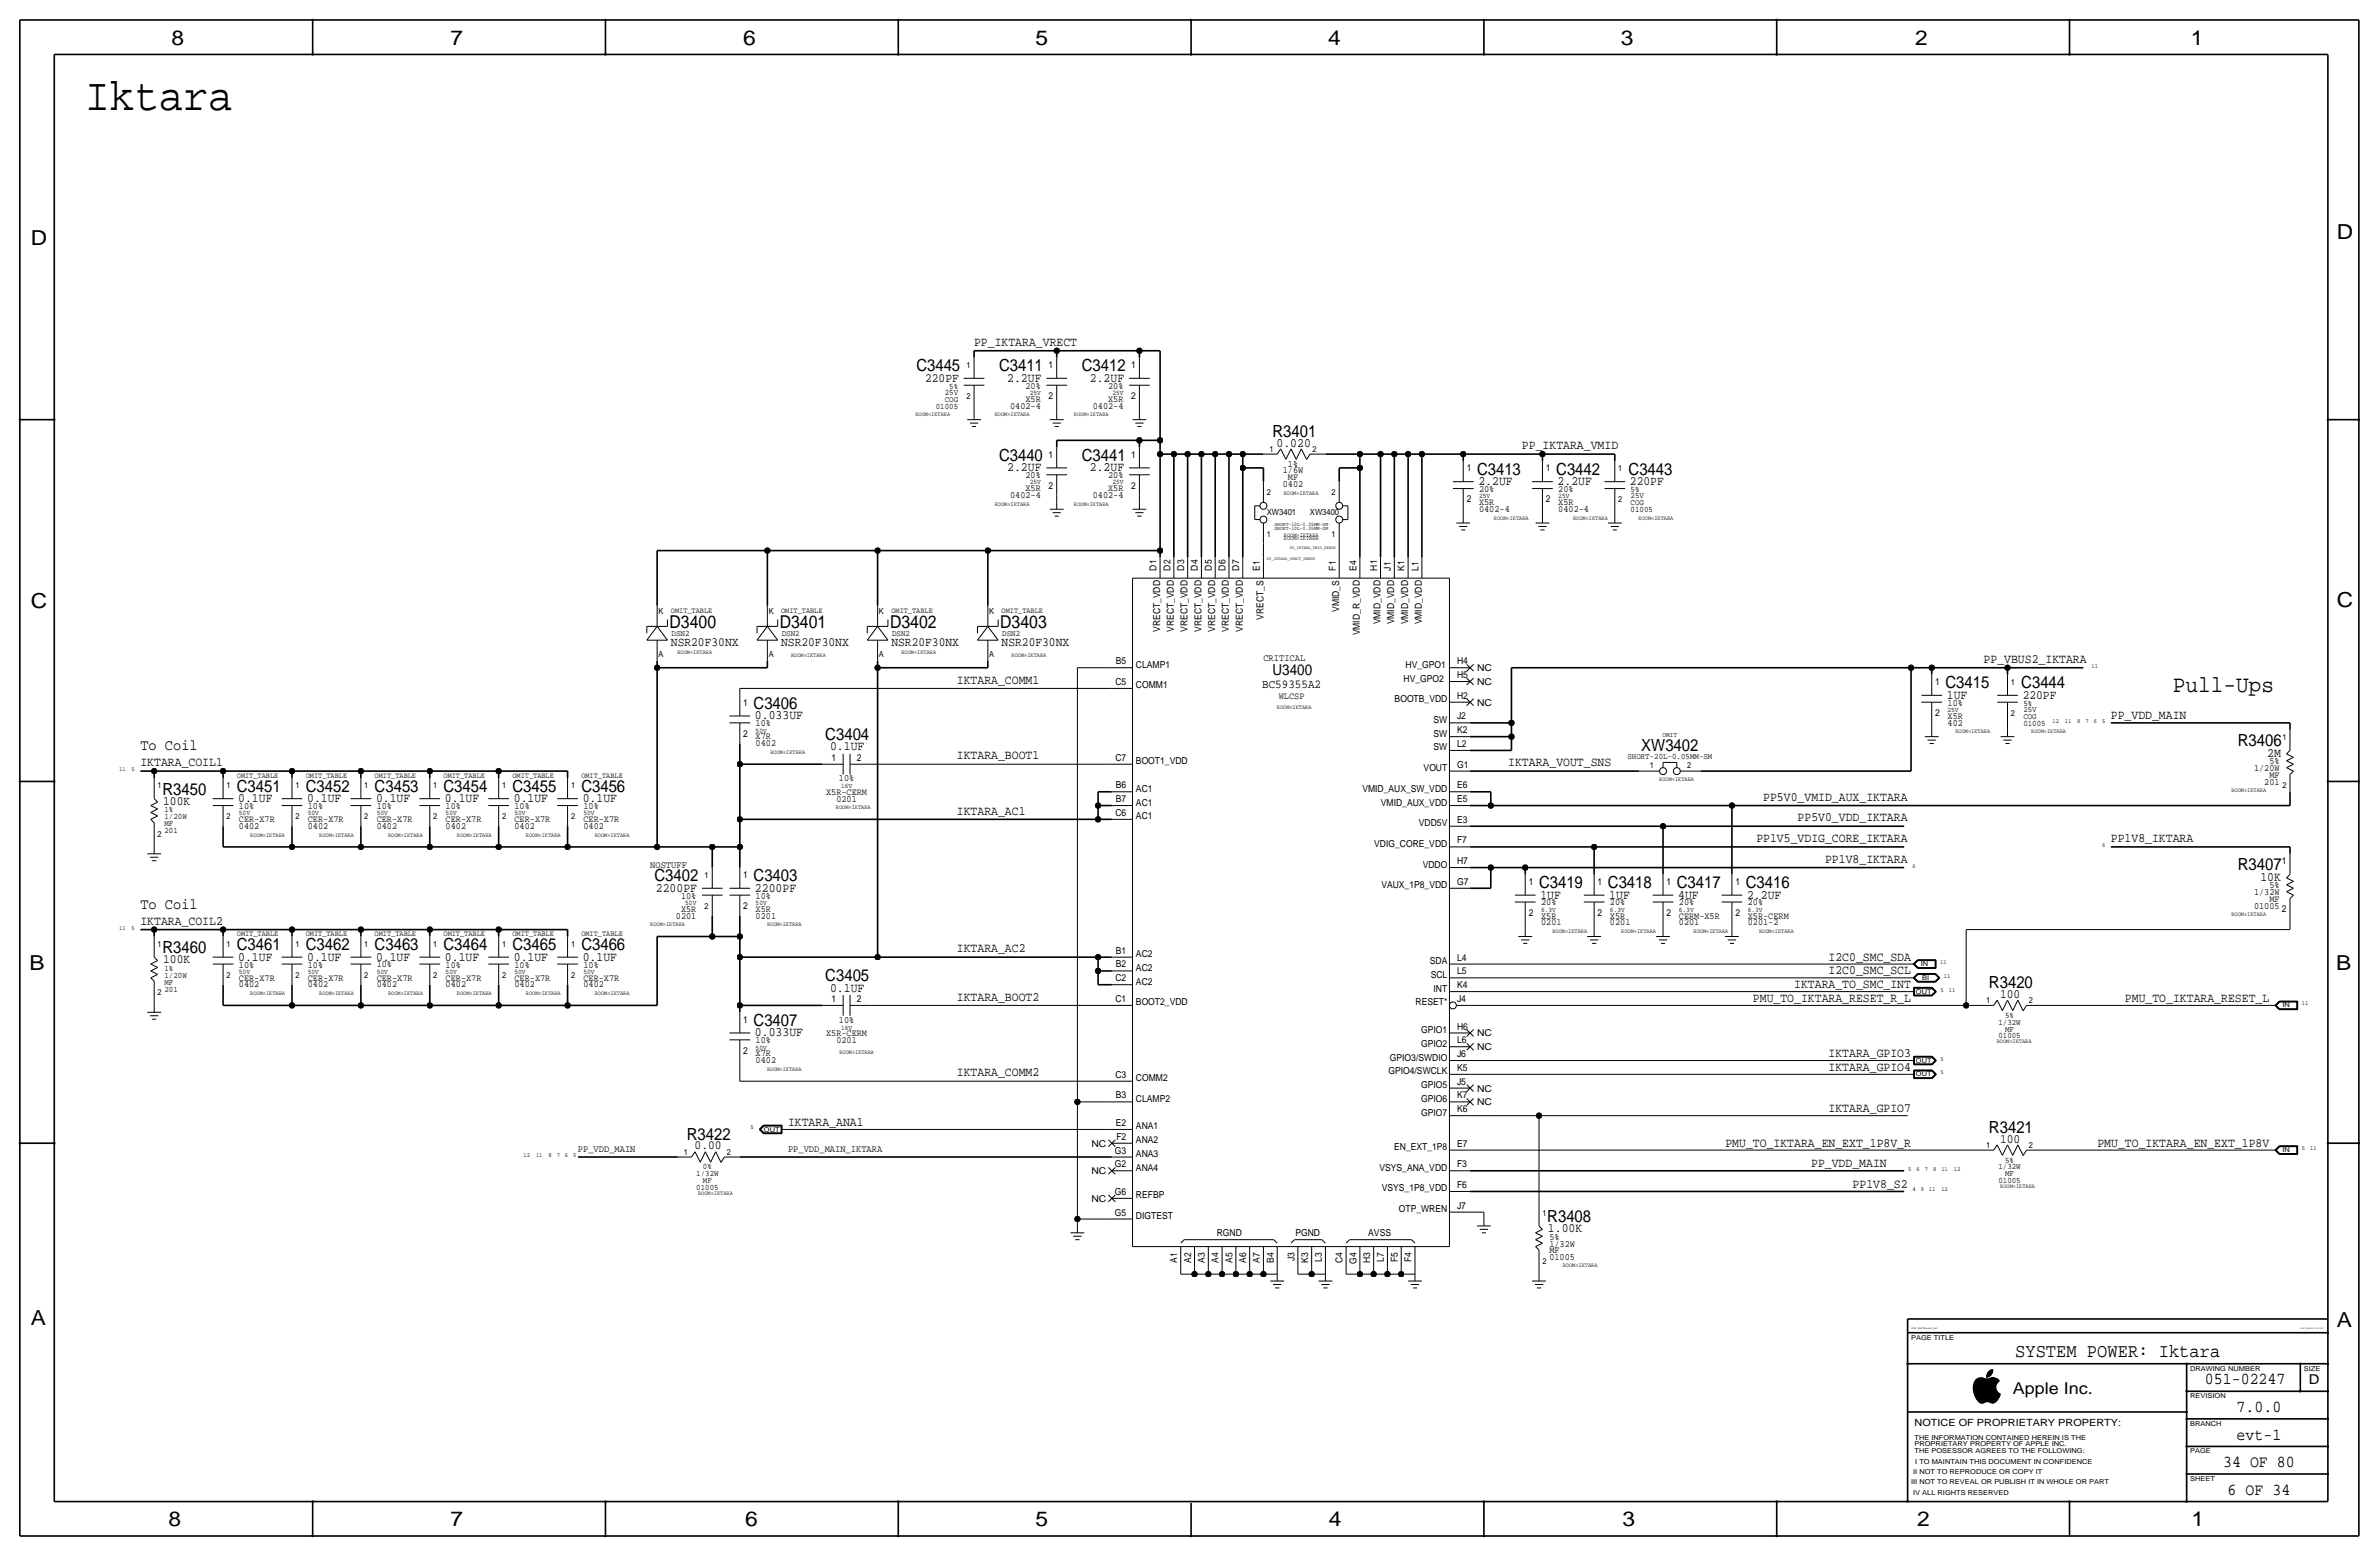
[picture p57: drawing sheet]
<svg xmlns="http://www.w3.org/2000/svg" width="877mm" height="574mm" viewBox="0 0 877 574" stroke-linecap="round" stroke-linejoin="round" font-family="sans-serif">
<defs><g id="words">
<text font-size="17" x="31.4" y="40.4">Iktara</text>
<text font-size="8.7" x="801.1" y="255">Pull-Ups</text>
<g font-size="7.6">
<text x="63.2" y="16.5">8</text>
<text x="166.1" y="16.5">7</text>
<text x="274" y="16.5">6</text>
<text x="381.7" y="16.5">5</text>
<text x="489.7" y="16.5">4</text>
<text x="597.6" y="16.5">3</text>
<text x="706.1" y="16.5">2</text>
<text x="807.7" y="16.5">1</text>
<text x="861.5" y="88.1">D</text>
<text x="11.4" y="90.4">D</text>
<text x="11.4" y="224.3">C</text>
<text x="861.5" y="223.8">C</text>
<text x="10.8" y="357.6">B</text>
<text x="861.3" y="357.4">B</text>
<text x="11.3" y="488.4">A</text>
<text x="861.5" y="489.2">A</text>
<text x="62.2" y="562.6">8</text>
<text x="166" y="562.6">7</text>
<text x="274.8" y="562.6">6</text>
<text x="381.7" y="562.6">5</text>
<text x="489.9" y="562.6">4</text>
<text x="598.1" y="562.6">3</text>
<text x="706.8" y="562.6">2</text>
<text x="807.9" y="562.6">1</text>
</g>
<text font-size="7.1" x="742.9" y="500.1">SYSTEM POWER: Iktara</text>
<g font-size="6.5">
<text x="246.8" y="231.6">D3400</text>
<text x="287.5" y="231.6">D3401</text>
<text x="328.1" y="231.6">D3402</text>
<text x="368.8" y="231.6">D3403</text>
</g>
<g font-size="6.2">
<text x="337.8" y="136.9">C3445</text>
<text x="368.3" y="136.9">C3411</text>
<text x="398.8" y="136.9">C3412</text>
<text x="469.1" y="161">R3401</text>
<text x="368.3" y="169.9">C3440</text>
<text x="398.8" y="169.9">C3441</text>
<text x="544.5" y="175">C3413</text>
<text x="573.7" y="175">C3442</text>
<text x="600.4" y="175">C3443</text>
<text x="717.2" y="253.7">C3415</text>
<text x="745.2" y="253.7">C3444</text>
<text x="277.8" y="261.4">C3406</text>
<text x="304.3" y="272.8">C3404</text>
<text x="825" y="275.1">R3406</text>
<text x="605.1" y="276.9">XW3402</text>
<text x="59.9" y="292.9">R3450</text>
<text x="87.3" y="291.8">C3451</text>
<text x="112.7" y="291.8">C3452</text>
<text x="138.1" y="291.8">C3453</text>
<text x="163.5" y="291.8">C3454</text>
<text x="188.9" y="291.8">C3455</text>
<text x="214.3" y="291.8">C3456</text>
<text x="825" y="320.8">R3407</text>
<text x="241.3" y="324.9">C3402</text>
<text x="277.8" y="324.9">C3403</text>
<text x="567.4" y="327.4">C3419</text>
<text x="592.8" y="327.4">C3418</text>
<text x="618.2" y="327.4">C3417</text>
<text x="643.6" y="327.4">C3416</text>
<text x="59.9" y="351.3">R3460</text>
<text x="87.3" y="350.3">C3461</text>
<text x="112.7" y="350.3">C3462</text>
<text x="138.1" y="350.3">C3463</text>
<text x="163.5" y="350.3">C3464</text>
<text x="188.9" y="350.3">C3465</text>
<text x="214.3" y="350.3">C3466</text>
<text x="304.3" y="361.7">C3405</text>
<text x="733.3" y="364.2">R3420</text>
<text x="277.8" y="378.2">C3407</text>
<text x="733.3" y="417.6">R3421</text>
<text x="253.2" y="420.1">R3422</text>
<text x="570.4" y="450.3">R3408</text>
<text x="812.9" y="510.3">051-02247</text>
<text x="824.6" y="520.4">7.0.0</text>
<text x="824.6" y="530.6">evt-1</text>
<text x="819.6" y="540.8">34 OF 80</text>
<text x="821.3" y="550.9">6 OF 34</text>
</g>
<text font-size="6" x="742.1" y="513.9">Apple Inc.</text>
<g font-size="5.6">
<text x="469.1" y="248.7">U3400</text>
<text x="51.8" y="276.6">To Coil</text>
<text x="51.8" y="335">To Coil</text>
</g>
<text font-size="5" x="851.2" y="510.3">D</text>
<g font-size="4.7">
<text x="359.1" y="127.5">PP_IKTARA_VRECT</text>
<text x="341" y="140.7">220PF</text>
<text x="371.3" y="140.7">2.2UF</text>
<text x="401.8" y="140.7">2.2UF</text>
<text x="470.6" y="164.6">0.020</text>
<text x="561.1" y="165.6">PP_IKTARA_VMID</text>
<text x="371.3" y="173.7">2.2UF</text>
<text x="401.8" y="173.7">2.2UF</text>
<text x="545" y="178.8">2.2UF</text>
<text x="574.2" y="178.8">2.2UF</text>
<text x="600.9" y="178.8">220PF</text>
<text x="247.3" y="238.2">NSR20F30NX</text>
<text x="288" y="238.2">NSR20F30NX</text>
<text x="328.6" y="238.2">NSR20F30NX</text>
<text x="369.3" y="238.2">NSR20F30NX</text>
<text x="731.3" y="244.3">PP_VBUS2_IKTARA</text>
<text x="352.8" y="252">IKTARA_COMM1</text>
<text x="717.8" y="257.6">1UF</text>
<text x="745.7" y="257.6">220PF</text>
<text x="278.3" y="265.2">0.033UF</text>
<text x="778.2" y="265.2">PP_VDD_MAIN</text>
<text x="306" y="276.6">0.1UF</text>
<text x="352.8" y="279.9">IKTARA_BOOT1</text>
<text x="835.9" y="278.9">2M</text>
<text x="51.8" y="282.4">IKTARA_COIL1</text>
<text x="556" y="282.4">IKTARA_VOUT_SNS</text>
<text x="60.1" y="296.7">100K</text>
<text x="87.8" y="295.7">0.1UF</text>
<text x="113.2" y="295.7">0.1UF</text>
<text x="138.6" y="295.7">0.1UF</text>
<text x="164" y="295.7">0.1UF</text>
<text x="189.4" y="295.7">0.1UF</text>
<text x="214.8" y="295.7">0.1UF</text>
<text x="650.1" y="295.1">PP5V0_VMID_AUX_IKTARA</text>
<text x="352.8" y="300.2">IKTARA_AC1</text>
<text x="662.7" y="302.8">PP5V0_VDD_IKTARA</text>
<text x="647.5" y="310.4">PP1V5_VDIG_CORE_IKTARA</text>
<text x="778.2" y="310.4">PP1V8_IKTARA</text>
<text x="672.9" y="318">PP1V8_IKTARA</text>
<text x="241.8" y="328.7">2200PF</text>
<text x="278.3" y="328.7">2200PF</text>
<text x="833.3" y="324.6">10K</text>
<text x="567.9" y="331.2">1UF</text>
<text x="593.3" y="331.2">1UF</text>
<text x="618.7" y="331.2">4UF</text>
<text x="644.1" y="331.2">2.2UF</text>
<text x="51.8" y="340.9">IKTARA_COIL2</text>
<text x="352.8" y="351">IKTARA_AC2</text>
<text x="60.1" y="355.1">100K</text>
<text x="87.8" y="354.1">0.1UF</text>
<text x="113.2" y="354.1">0.1UF</text>
<text x="138.6" y="354.1">0.1UF</text>
<text x="164" y="354.1">0.1UF</text>
<text x="189.4" y="354.1">0.1UF</text>
<text x="214.8" y="354.1">0.1UF</text>
<text x="674.1" y="354.1">I2C0_SMC_SDA</text>
<text x="674.1" y="359.2">I2C0_SMC_SCL</text>
<text x="306" y="365.5">0.1UF</text>
<text x="661.5" y="364.2">IKTARA_TO_SMC_INT</text>
<text x="352.8" y="368.8">IKTARA_BOOT2</text>
<text x="646.3" y="369.3">PMU_TO_IKTARA_RESET_R_L</text>
<text x="737.4" y="367.8">100</text>
<text x="783.4" y="369.3">PMU_TO_IKTARA_RESET_L</text>
<text x="278.3" y="382">0.033UF</text>
<text x="674.1" y="389.6">IKTARA_GPIO3</text>
<text x="674.1" y="394.7">IKTARA_GPIO4</text>
<text x="352.8" y="396.7">IKTARA_COMM2</text>
<text x="674.1" y="410">IKTARA_GPIO7</text>
<text x="290.5" y="415">IKTARA_ANA1</text>
<text x="256.1" y="423.7">0.00</text>
<text x="636.1" y="422.7">PMU_TO_IKTARA_EN_EXT_1P8V_R</text>
<text x="737.4" y="421.1">100</text>
<text x="773.3" y="422.7">PMU_TO_IKTARA_EN_EXT_1P8V</text>
<text x="667.7" y="430.3">PP_VDD_MAIN</text>
<text x="683" y="437.9">PP1V8_S2</text>
<text x="570.7" y="454.2">1.00K</text>
</g>
<text font-size="4.5" x="465.3" y="253.7">BC59355A2</text>
<text font-size="3.7" x="705.8" y="525.5">NOTICE OF PROPRIETARY PROPERTY:</text>
<g font-size="3.6">
<text x="465.8" y="243.6">CRITICAL</text>
<text x="239.7" y="319.8">NOSTUFF</text>
<text x="213.1" y="424.7">PP_VDD_MAIN</text>
<text x="290.5" y="424.7">PP_VDD_MAIN_IKTARA</text>
</g>
<g font-size="3.5">
<text x="386.6" y="135.6">1</text>
<text x="417" y="135.6">1</text>
<text x="378.1" y="143.3">20%</text>
<text x="408.6" y="143.3">20%</text>
<text x="378.1" y="148.1">X5R</text>
<text x="386.6" y="147.1">2</text>
<text x="408.6" y="148.1">X5R</text>
<text x="417" y="147.1">2</text>
<text x="372.4" y="150.6">0402-4</text>
<text x="402.9" y="150.6">0402-4</text>
<text x="386.6" y="168.7">1</text>
<text x="417" y="168.7">1</text>
<text x="474.8" y="172">1%</text>
<text x="540.7" y="173.7">1</text>
<text x="569.9" y="173.7">1</text>
<text x="378.1" y="176.3">20%</text>
<text x="408.6" y="176.3">20%</text>
<text x="472.9" y="179.6">0402</text>
<text x="472.9" y="174.5">1/6W</text>
<text x="474.8" y="177">MF</text>
<text x="372.4" y="183.6">0402-4</text>
<text x="378.1" y="181.1">X5R</text>
<text x="386.6" y="180.1">2</text>
<text x="402.9" y="183.6">0402-4</text>
<text x="408.6" y="181.1">X5R</text>
<text x="417" y="180.1">2</text>
<text x="540.7" y="185.2">2</text>
<text x="545.3" y="181.4">20%</text>
<text x="569.9" y="185.2">2</text>
<text x="574.5" y="181.4">20%</text>
<text x="545.3" y="188.7">0402-4</text>
<text x="545.3" y="186.2">X5R</text>
<text x="574.5" y="188.7">0402-4</text>
<text x="574.5" y="186.2">X5R</text>
<text x="426.4" y="210.3" transform="rotate(-90 426.4 210.3)">D1</text>
<text x="431.5" y="210.3" transform="rotate(-90 431.5 210.3)">D2</text>
<text x="436.6" y="210.3" transform="rotate(-90 436.6 210.3)">D3</text>
<text x="441.7" y="210.3" transform="rotate(-90 441.7 210.3)">D4</text>
<text x="446.7" y="210.3" transform="rotate(-90 446.7 210.3)">D5</text>
<text x="451.8" y="210.3" transform="rotate(-90 451.8 210.3)">D6</text>
<text x="456.9" y="210.3" transform="rotate(-90 456.9 210.3)">D7</text>
<text x="464.5" y="210.3" transform="rotate(-90 464.5 210.3)">E1</text>
<text x="492.5" y="210.3" transform="rotate(-90 492.5 210.3)">F1</text>
<text x="500.1" y="210.3" transform="rotate(-90 500.1 210.3)">E4</text>
<text x="507.7" y="210.3" transform="rotate(-90 507.7 210.3)">H1</text>
<text x="512.8" y="210.3" transform="rotate(-90 512.8 210.3)">J1</text>
<text x="517.9" y="210.3" transform="rotate(-90 517.9 210.3)">K1</text>
<text x="522.9" y="210.3" transform="rotate(-90 522.9 210.3)">L1</text>
<text x="493.7" y="225.6" transform="rotate(-90 493.7 225.6)">VMID_S</text>
<text x="427.7" y="233" transform="rotate(-90 427.7 233)">VRECT_VDD</text>
<text x="432.8" y="233" transform="rotate(-90 432.8 233)">VRECT_VDD</text>
<text x="437.8" y="233" transform="rotate(-90 437.8 233)">VRECT_VDD</text>
<text x="442.9" y="233" transform="rotate(-90 442.9 233)">VRECT_VDD</text>
<text x="448" y="233" transform="rotate(-90 448 233)">VRECT_VDD</text>
<text x="453.1" y="233" transform="rotate(-90 453.1 233)">VRECT_VDD</text>
<text x="458.2" y="233" transform="rotate(-90 458.2 233)">VRECT_VDD</text>
<text x="465.8" y="228.4" transform="rotate(-90 465.8 228.4)">VRECT_S</text>
<text x="509" y="230.2" transform="rotate(-90 509 230.2)">VMID_VDD</text>
<text x="514" y="230.2" transform="rotate(-90 514 230.2)">VMID_VDD</text>
<text x="519.1" y="230.2" transform="rotate(-90 519.1 230.2)">VMID_VDD</text>
<text x="524.2" y="230.2" transform="rotate(-90 524.2 230.2)">VMID_VDD</text>
<text x="501.3" y="234.2" transform="rotate(-90 501.3 234.2)">VMID_R_VDD</text>
<text x="411.4" y="244.9">B5</text>
<text x="537.2" y="244.9">H4</text>
<text x="418.8" y="246.1">CLAMP1</text>
<text x="517.4" y="251.2">HV_GPO2</text>
<text x="518.2" y="246.1">HV_GPO1</text>
<text x="537.2" y="249.9">H5</text>
<text x="544.5" y="247.4">NC</text>
<text x="411.2" y="252.5">C5</text>
<text x="418.8" y="253.7">COMM1</text>
<text x="471.5" y="257.6">WLCSP</text>
<text x="537.2" y="257.6">H2</text>
<text x="544.5" y="252.5">NC</text>
<text x="713.4" y="252.5">1</text>
<text x="274" y="260.1">1</text>
<text x="514.2" y="258.8">BOOTB_VDD</text>
<text x="544.5" y="260.1">NC</text>
<text x="713.4" y="263.9">2</text>
<text x="718" y="260.1">10%</text>
<text x="278.6" y="267.7">10%</text>
<text x="528.5" y="266.4">SW</text>
<text x="537.2" y="265.2">J2</text>
<text x="718" y="264.9">X5R</text>
<text x="718" y="267.5">402</text>
<text x="274" y="271.5">2</text>
<text x="278.6" y="275.1">0402</text>
<text x="278.6" y="272.5">X7R</text>
<text x="528.5" y="271.5">SW</text>
<text x="537.2" y="275.3">L2</text>
<text x="537.2" y="270.3">K2</text>
<text x="306.6" y="280.4">1</text>
<text x="315.9" y="280.4">2</text>
<text x="411.2" y="280.4">C7</text>
<text x="418.8" y="281.7">BOOT1_VDD</text>
<text x="528.5" y="276.6">SW</text>
<text x="836.7" y="281.7">5%</text>
<text x="524.8" y="284.2">VOUT</text>
<text x="537.2" y="283">G1</text>
<text x="831" y="284.2">1/20W</text>
<text x="836.7" y="286.8">MF</text>
<text x="304.6" y="293.1">X5R-CERM</text>
<text x="309.3" y="288">10%</text>
<text x="411.4" y="290.6">B6</text>
<text x="418.8" y="291.8">AC1</text>
<text x="502.3" y="291.8">VMID_AUX_SW_VDD</text>
<text x="537.2" y="290.6">E6</text>
<text x="834.8" y="289.3">201</text>
<text x="88.1" y="298.2">10%</text>
<text x="113.5" y="298.2">10%</text>
<text x="138.9" y="298.2">10%</text>
<text x="164.3" y="298.2">10%</text>
<text x="189.7" y="298.2">10%</text>
<text x="215.1" y="298.2">10%</text>
<text x="308.3" y="295.7">0201</text>
<text x="411.4" y="295.6">B7</text>
<text x="418.8" y="296.9">AC1</text>
<text x="509.1" y="296.9">VMID_AUX_VDD</text>
<text x="537.2" y="295.7">E5</text>
<text x="88.1" y="303">CER-X7R</text>
<text x="88.1" y="305.6">0402</text>
<text x="113.5" y="305.6">0402</text>
<text x="113.5" y="303">CER-X7R</text>
<text x="138.9" y="305.6">0402</text>
<text x="138.9" y="303">CER-X7R</text>
<text x="164.3" y="305.6">0402</text>
<text x="164.3" y="303">CER-X7R</text>
<text x="189.7" y="303">CER-X7R</text>
<text x="189.7" y="305.6">0402</text>
<text x="215.1" y="305.6">0402</text>
<text x="215.1" y="303">CER-X7R</text>
<text x="411.2" y="300.7">C6</text>
<text x="418.8" y="302">AC1</text>
<text x="523.1" y="304.5">VDD5V</text>
<text x="537.2" y="303.3">E3</text>
<text x="537.2" y="310.9">F7</text>
<text x="506.6" y="312.2">VDIG_CORE_VDD</text>
<text x="274" y="323.6">1</text>
<text x="524.5" y="319.8">VDDO</text>
<text x="537.2" y="318.5">H7</text>
<text x="841.2" y="318.5">1</text>
<text x="509.3" y="327.4">VAUX_1P8_VDD</text>
<text x="537.2" y="326.1">G7</text>
<text x="563.6" y="326.1">1</text>
<text x="589" y="326.1">1</text>
<text x="614.4" y="326.1">1</text>
<text x="639.8" y="326.1">1</text>
<text x="831" y="329.9">1/32W</text>
<text x="836.7" y="327.4">5%</text>
<text x="251.1" y="331.2">10%</text>
<text x="274" y="335">2</text>
<text x="278.6" y="331.2">10%</text>
<text x="568.1" y="333.8">20%</text>
<text x="593.5" y="333.8">20%</text>
<text x="618.9" y="333.8">20%</text>
<text x="644.3" y="333.8">20%</text>
<text x="831" y="335">01005</text>
<text x="836.7" y="332.5">MF</text>
<text x="249.2" y="338.6">0201</text>
<text x="251.1" y="336">X5R</text>
<text x="278.6" y="336">X5R</text>
<text x="278.6" y="338.6">0201</text>
<text x="563.6" y="337.6">2</text>
<text x="568.1" y="341.1">0201</text>
<text x="568.1" y="338.6">X5R</text>
<text x="589" y="337.6">2</text>
<text x="593.5" y="341.1">0201</text>
<text x="593.5" y="338.6">X5R</text>
<text x="614.4" y="337.6">2</text>
<text x="618.9" y="341.1">0201</text>
<text x="618.9" y="338.6">CERM-X5R</text>
<text x="639.8" y="337.6">2</text>
<text x="644.3" y="338.6">X5R-CERM</text>
<text x="644.3" y="341.1">0201-2</text>
<text x="841.2" y="336.3">2</text>
<text x="411.4" y="351.5">B1</text>
<text x="418.8" y="352.8">AC2</text>
<text x="88.1" y="356.6">10%</text>
<text x="113.5" y="356.6">10%</text>
<text x="138.9" y="356.6">10%</text>
<text x="164.3" y="356.6">10%</text>
<text x="189.7" y="356.6">10%</text>
<text x="215.1" y="356.6">10%</text>
<text x="411.4" y="356.6">B2</text>
<text x="418.8" y="357.9">AC2</text>
<text x="527.1" y="355.3">SDA</text>
<text x="537.2" y="354.1">L4</text>
<text x="537.2" y="359.2">L5</text>
<text x="88.1" y="364">0402</text>
<text x="88.1" y="361.4">CER-X7R</text>
<text x="113.5" y="361.4">CER-X7R</text>
<text x="113.5" y="364">0402</text>
<text x="138.9" y="364">0402</text>
<text x="138.9" y="361.4">CER-X7R</text>
<text x="164.3" y="361.4">CER-X7R</text>
<text x="164.3" y="364">0402</text>
<text x="189.7" y="364">0402</text>
<text x="189.7" y="361.4">CER-X7R</text>
<text x="215.1" y="361.4">CER-X7R</text>
<text x="215.1" y="364">0402</text>
<text x="411.2" y="361.7">C2</text>
<text x="418.8" y="363">AC2</text>
<text x="527.5" y="360.4">SCL</text>
<text x="528.5" y="365.5">INT</text>
<text x="537.2" y="364.2">K4</text>
<text x="306.6" y="369.3">1</text>
<text x="315.9" y="369.3">2</text>
<text x="411.2" y="369.3">C1</text>
<text x="418.8" y="370.6">BOOT2_VDD</text>
<text x="521.9" y="370.6">RESET*</text>
<text x="537.2" y="369.3">J4</text>
<text x="274" y="376.9">1</text>
<text x="309.3" y="376.9">10%</text>
<text x="304.6" y="382">X5R-CERM</text>
<text x="524" y="380.7">GPIO1</text>
<text x="537.2" y="379.5">H6</text>
<text x="544.5" y="382">NC</text>
<text x="274" y="388.4">2</text>
<text x="278.6" y="384.6">10%</text>
<text x="278.6" y="389.4">X7R</text>
<text x="308.3" y="384.6">0201</text>
<text x="524" y="385.8">GPIO2</text>
<text x="537.2" y="389.6">J6</text>
<text x="537.2" y="384.6">L6</text>
<text x="544.5" y="387.1">NC</text>
<text x="278.6" y="391.9">0402</text>
<text x="511.9" y="396">GPIO4/SWCLK</text>
<text x="512.4" y="390.9">GPIO3/SWDIO</text>
<text x="537.2" y="394.7">K5</text>
<text x="411.2" y="397.3">C3</text>
<text x="418.8" y="398.5">COMM2</text>
<text x="524" y="401.1">GPIO5</text>
<text x="537.2" y="399.8">J5</text>
<text x="411.4" y="404.9">B3</text>
<text x="418.8" y="406.1">CLAMP2</text>
<text x="524" y="406.1">GPIO6</text>
<text x="537.2" y="404.9">K7</text>
<text x="544.5" y="402.3">NC</text>
<text x="544.5" y="407.4">NC</text>
<text x="524" y="411.2">GPIO7</text>
<text x="537.2" y="410">K6</text>
<text x="411.4" y="415">E2</text>
<text x="418.8" y="416.3">ANA1</text>
<text x="402.4" y="422.7">NC</text>
<text x="411" y="425.2">G3</text>
<text x="411.6" y="420.1">F2</text>
<text x="418.8" y="421.4">ANA2</text>
<text x="514" y="423.9">EN_EXT_1P8</text>
<text x="537.2" y="422.7">E7</text>
<text x="411" y="430.3">G2</text>
<text x="418.8" y="426.5">ANA3</text>
<text x="418.8" y="431.5">ANA4</text>
<text x="508.6" y="431.5">VSYS_ANA_VDD</text>
<text x="537.2" y="430.3">F3</text>
<text x="402.4" y="432.8">NC</text>
<text x="537.2" y="437.9">F6</text>
<text x="402.4" y="443">NC</text>
<text x="411" y="440.4">G6</text>
<text x="418.8" y="441.7">REFBP</text>
<text x="509.4" y="439.2">VSYS_1P8_VDD</text>
<text x="411" y="448.1">G5</text>
<text x="418.8" y="449.3">DIGTEST</text>
<text x="515.7" y="446.8">OTP_WREN</text>
<text x="537.2" y="445.5">J7</text>
<text x="448.6" y="455.7">RGND</text>
<text x="477.6" y="455.7">PGND</text>
<text x="504.4" y="455.5">AVSS</text>
<text x="571.2" y="456.9">5%</text>
<text x="571.2" y="459.5">1/32W</text>
<text x="434" y="465.4" transform="rotate(-90 434 465.4)">A1</text>
<text x="439.1" y="465.4" transform="rotate(-90 439.1 465.4)">A2</text>
<text x="444.2" y="465.4" transform="rotate(-90 444.2 465.4)">A3</text>
<text x="449.3" y="465.4" transform="rotate(-90 449.3 465.4)">A4</text>
<text x="454.4" y="465.4" transform="rotate(-90 454.4 465.4)">A5</text>
<text x="459.4" y="465.4" transform="rotate(-90 459.4 465.4)">A6</text>
<text x="464.5" y="465.4" transform="rotate(-90 464.5 465.4)">A7</text>
<text x="469.6" y="465.4" transform="rotate(-90 469.6 465.4)">B4</text>
<text x="477.2" y="464.8" transform="rotate(-90 477.2 464.8)">J3</text>
<text x="482.3" y="465.4" transform="rotate(-90 482.3 465.4)">K3</text>
<text x="487.4" y="465" transform="rotate(-90 487.4 465)">L3</text>
<text x="495" y="465.5" transform="rotate(-90 495 465.5)">C4</text>
<text x="500.1" y="465.7" transform="rotate(-90 500.1 465.7)">G4</text>
<text x="505.2" y="465.5" transform="rotate(-90 505.2 465.5)">H3</text>
<text x="510.2" y="465" transform="rotate(-90 510.2 465)">L7</text>
<text x="515.3" y="465.2" transform="rotate(-90 515.3 465.2)">F5</text>
<text x="520.4" y="465.2" transform="rotate(-90 520.4 465.2)">F4</text>
<text x="571.2" y="462">MF</text>
<text x="571.2" y="464.6">01005</text>
</g>
<g font-size="3.2">
<text x="467.1" y="190">XW3401</text>
<text x="482.9" y="190">XW3400</text>
</g>
<g font-size="3.1">
<text x="356.3" y="135.6">1</text>
<text x="350" y="143.3">5%</text>
<text x="348.3" y="145.5">25V</text>
<text x="348.3" y="148.1">COG</text>
<text x="356.3" y="147.1">2</text>
<text x="345" y="150.6">01005</text>
<text x="468.1" y="166.6">1</text>
<text x="483.8" y="166.6">2</text>
<text x="596.6" y="173.7">1</text>
<text x="467.1" y="182.6">2</text>
<text x="490.9" y="182.6">2</text>
<text x="596.6" y="185.2">2</text>
<text x="601.2" y="183.6">25V</text>
<text x="601.2" y="181.4">5%</text>
<text x="601.2" y="188.7">01005</text>
<text x="601.2" y="186.2">COG</text>
<text x="467.1" y="197.9">1</text>
<text x="490.9" y="197.9">1</text>
<text x="242.8" y="226.3">K</text>
<text x="283.4" y="226.3">K</text>
<text x="324.1" y="226.3">K</text>
<text x="364.7" y="226.3">K</text>
<text x="247.6" y="234.4">DSN2</text>
<text x="288.2" y="234.4">DSN2</text>
<text x="328.9" y="234.4">DSN2</text>
<text x="369.5" y="234.4">DSN2</text>
<text x="242.8" y="242.3">A</text>
<text x="283.4" y="242.3">A</text>
<text x="324.1" y="242.3">A</text>
<text x="364.7" y="242.3">A</text>
<text x="741.4" y="252.5">1</text>
<text x="741.4" y="263.9">2</text>
<text x="745.9" y="262.4">25V</text>
<text x="745.9" y="260.1">5%</text>
<text x="745.9" y="264.9">COG</text>
<text x="745.9" y="267.5">01005</text>
<text x="841.4" y="272.8">1</text>
<text x="600" y="279.7">SHORT-20L-0.05MM-SM</text>
<text x="608.3" y="283.2">1</text>
<text x="622" y="283.2">2</text>
<text x="58.1" y="290.6">1</text>
<text x="83.5" y="290.6">1</text>
<text x="108.9" y="290.6">1</text>
<text x="134.3" y="290.6">1</text>
<text x="159.7" y="290.6">1</text>
<text x="185.1" y="290.6">1</text>
<text x="210.5" y="290.6">1</text>
<text x="841.4" y="290.6">2</text>
<text x="60.7" y="299.5">1%</text>
<text x="60.7" y="304.5">MF</text>
<text x="60.7" y="302">1/20W</text>
<text x="83.5" y="302">2</text>
<text x="108.9" y="302">2</text>
<text x="134.3" y="302">2</text>
<text x="159.7" y="302">2</text>
<text x="185.1" y="302">2</text>
<text x="210.5" y="302">2</text>
<text x="58.1" y="308.4">2</text>
<text x="60.7" y="307.1">201</text>
<text x="259.8" y="323.6">1</text>
<text x="259.8" y="335">2</text>
<text x="58.1" y="349">1</text>
<text x="83.5" y="349">1</text>
<text x="108.9" y="349">1</text>
<text x="134.3" y="349">1</text>
<text x="159.7" y="349">1</text>
<text x="185.1" y="349">1</text>
<text x="210.5" y="349">1</text>
<text x="60.7" y="357.9">1%</text>
<text x="60.7" y="365.5">201</text>
<text x="60.7" y="360.4">1/20W</text>
<text x="60.7" y="363">MF</text>
<text x="83.5" y="360.4">2</text>
<text x="108.9" y="360.4">2</text>
<text x="134.3" y="360.4">2</text>
<text x="159.7" y="360.4">2</text>
<text x="185.1" y="360.4">2</text>
<text x="210.5" y="360.4">2</text>
<text x="58.1" y="366.8">2</text>
<text x="732.2" y="369.8">1</text>
<text x="748" y="369.8">2</text>
<text x="736.7" y="377.7">1/32W</text>
<text x="739.2" y="375.2">5%</text>
<text x="736.7" y="382.8">01005</text>
<text x="739.2" y="380.2">MF</text>
<text x="252.2" y="425.7">1</text>
<text x="267.9" y="425.7">2</text>
<text x="732.2" y="423.2">1</text>
<text x="748" y="423.2">2</text>
<text x="259.2" y="431">0%</text>
<text x="736.7" y="431">1/32W</text>
<text x="739.2" y="428.5">5%</text>
<text x="256.7" y="433.6">1/32W</text>
<text x="259.2" y="436.1">MF</text>
<text x="736.7" y="436.1">01005</text>
<text x="739.2" y="433.6">MF</text>
<text x="256.7" y="438.7">01005</text>
<text x="568.7" y="448.1">1</text>
<text x="568.7" y="465.8">2</text>
</g>
<g font-size="2.9">
<text x="247.3" y="225.8">OMIT_TABLE</text>
<text x="288" y="225.8">OMIT_TABLE</text>
<text x="328.6" y="225.8">OMIT_TABLE</text>
<text x="369.3" y="225.8">OMIT_TABLE</text>
<text x="87.3" y="286.8">OMIT_TABLE</text>
<text x="112.7" y="286.8">OMIT_TABLE</text>
<text x="138.1" y="286.8">OMIT_TABLE</text>
<text x="163.5" y="286.8">OMIT_TABLE</text>
<text x="188.9" y="286.8">OMIT_TABLE</text>
<text x="214.3" y="286.8">OMIT_TABLE</text>
<text x="87.3" y="345.2">OMIT_TABLE</text>
<text x="112.7" y="345.2">OMIT_TABLE</text>
<text x="138.1" y="345.2">OMIT_TABLE</text>
<text x="163.5" y="345.2">OMIT_TABLE</text>
<text x="188.9" y="345.2">OMIT_TABLE</text>
<text x="214.3" y="345.2">OMIT_TABLE</text>
</g>
<g font-size="2.6">
<text x="379.6" y="145.5">25V</text>
<text x="410.1" y="145.5">25V</text>
<text x="379.6" y="178.6">25V</text>
<text x="410.1" y="178.6">25V</text>
<text x="545.3" y="183.6">25V</text>
<text x="574.5" y="183.6">25V</text>
<text x="718" y="262.4">25V</text>
<text x="278.6" y="270">50V</text>
<text x="612.9" y="271.5">OMIT</text>
<text x="310.1" y="290.6">16V</text>
<text x="88.1" y="300.5">50V</text>
<text x="113.5" y="300.5">50V</text>
<text x="138.9" y="300.5">50V</text>
<text x="164.3" y="300.5">50V</text>
<text x="189.7" y="300.5">50V</text>
<text x="215.1" y="300.5">50V</text>
<text x="252.6" y="333.5">50V</text>
<text x="278.6" y="333.5">50V</text>
<text x="568.1" y="336">6.3V</text>
<text x="593.5" y="336">6.3V</text>
<text x="618.9" y="336">6.3V</text>
<text x="644.3" y="336">6.3V</text>
<text x="88.1" y="358.9">50V</text>
<text x="113.5" y="358.9">50V</text>
<text x="138.9" y="358.9">50V</text>
<text x="164.3" y="358.9">50V</text>
<text x="189.7" y="358.9">50V</text>
<text x="215.1" y="358.9">50V</text>
<text x="310.1" y="379.5">16V</text>
<text x="278.6" y="386.8">50V</text>
</g>
<g font-size="2.5">
<text x="708.1" y="356.1">IN</text>
<text x="708.6" y="361.2">BI</text>
<text x="706.3" y="366.3">OUT</text>
<text x="841.5" y="371.3">IN</text>
<text x="706.3" y="391.7">OUT</text>
<text x="706.3" y="396.7">OUT</text>
<text x="281.6" y="417.1">OUT</text>
<text x="841.5" y="424.7">IN</text>
<text x="704.5" y="493.8">PAGE TITLE</text>
<text x="807.4" y="505.2">DRAWING NUMBER</text>
<text x="849.3" y="505.2">SIZE</text>
<text x="807.4" y="515.4">REVISION</text>
<text x="807.4" y="525.5">BRANCH</text>
<text x="705.8" y="533.1">PROPRIETARY PROPERTY OF APPLE INC.</text>
<text x="705.8" y="530.6">THE INFORMATION CONTAINED HEREIN IS THE</text>
<text x="705.8" y="535.7">THE POSESSOR AGREES TO THE FOLLOWING:</text>
<text x="706.1" y="539.5">I TO MAINTAIN THIS DOCUMENT IN CONFIDENCE</text>
<text x="807.4" y="535.7">PAGE</text>
<text x="705.3" y="543.3">II NOT TO REPRODUCE OR COPY IT</text>
<text x="807.4" y="545.8">SHEET</text>
<text x="704.5" y="547.1">III NOT TO REVEAL OR PUBLISH IT IN WHOLE OR PART</text>
<text x="705.3" y="550.9">IV ALL RIGHTS RESERVED</text>
</g>
<g font-size="2.3">
<text x="771.1" y="246.1">11</text>
<text x="756.7" y="266.4">12</text>
<text x="761.2" y="266.4">11</text>
<text x="765.8" y="266.4">8</text>
<text x="768.9" y="266.4">7</text>
<text x="771.9" y="266.4">6</text>
<text x="775" y="266.4">5</text>
<text x="43.9" y="284.2">11</text>
<text x="48.5" y="284.2">5</text>
<text x="775" y="312.2">6</text>
<text x="705.1" y="319.8">6</text>
<text x="43.9" y="342.6">11</text>
<text x="48.5" y="342.6">5</text>
<text x="715.3" y="355.3">11</text>
<text x="715.4" y="365.5">5</text>
<text x="716.7" y="360.4">11</text>
<text x="718.5" y="365.5">11</text>
<text x="848.6" y="370.6">11</text>
<text x="715.4" y="396">5</text>
<text x="715.4" y="390.9">5</text>
<text x="276.7" y="416.3">5</text>
<text x="848.6" y="423.9">5</text>
<text x="851.7" y="423.9">11</text>
<text x="193" y="426.5">12</text>
<text x="197.6" y="426.5">11</text>
<text x="202.2" y="426.5">8</text>
<text x="205.2" y="426.5">7</text>
<text x="208.3" y="426.5">6</text>
<text x="211.3" y="426.5">5</text>
<text x="703.5" y="431.5">5</text>
<text x="706.6" y="431.5">6</text>
<text x="709.6" y="431.5">7</text>
<text x="712.7" y="431.5">8</text>
<text x="715.7" y="431.5">11</text>
<text x="720.3" y="431.5">12</text>
<text x="705.1" y="439.2">4</text>
<text x="708.1" y="439.2">9</text>
<text x="711.1" y="439.2">11</text>
<text x="715.7" y="439.2">12</text>
</g>
<g font-size="2.2">
<text x="337.5" y="153.4">ROOM=IKTARA</text>
<text x="366.7" y="153.4">ROOM=IKTARA</text>
<text x="395.9" y="153.4">ROOM=IKTARA</text>
<text x="473.3" y="182.6">ROOM=IKTARA</text>
<text x="366.7" y="186.4">ROOM=IKTARA</text>
<text x="395.9" y="186.4">ROOM=IKTARA</text>
<text x="550.7" y="191.5">ROOM=IKTARA</text>
<text x="580" y="191.5">ROOM=IKTARA</text>
<text x="604.1" y="191.5">ROOM=IKTARA</text>
<text x="473.3" y="199.1">ROOM=IKTARA</text>
<text x="249.8" y="241">ROOM=IKTARA</text>
<text x="291.7" y="242.3">ROOM=IKTARA</text>
<text x="332.3" y="241">ROOM=IKTARA</text>
<text x="372.9" y="242.3">ROOM=IKTARA</text>
<text x="470.7" y="261.4">ROOM=IKTARA</text>
<text x="720.9" y="270.3">ROOM=IKTARA</text>
<text x="748.9" y="270.3">ROOM=IKTARA</text>
<text x="284" y="277.9">ROOM=IKTARA</text>
<text x="611.7" y="288">ROOM=IKTARA</text>
<text x="822.7" y="291.8">ROOM=IKTARA</text>
<text x="308.2" y="298.2">ROOM=IKTARA</text>
<text x="92.3" y="308.4">ROOM=IKTARA</text>
<text x="117.7" y="308.4">ROOM=IKTARA</text>
<text x="143.1" y="308.4">ROOM=IKTARA</text>
<text x="168.5" y="308.4">ROOM=IKTARA</text>
<text x="193.9" y="308.4">ROOM=IKTARA</text>
<text x="219.3" y="308.4">ROOM=IKTARA</text>
<text x="239.7" y="341.4">ROOM=IKTARA</text>
<text x="282.8" y="341.4">ROOM=IKTARA</text>
<text x="822.7" y="337.6">ROOM=IKTARA</text>
<text x="572.3" y="343.9">ROOM=IKTARA</text>
<text x="597.7" y="343.9">ROOM=IKTARA</text>
<text x="624.4" y="343.9">ROOM=IKTARA</text>
<text x="648.5" y="343.9">ROOM=IKTARA</text>
<text x="92.3" y="366.8">ROOM=IKTARA</text>
<text x="117.7" y="366.8">ROOM=IKTARA</text>
<text x="143.1" y="366.8">ROOM=IKTARA</text>
<text x="168.5" y="366.8">ROOM=IKTARA</text>
<text x="193.9" y="366.8">ROOM=IKTARA</text>
<text x="219.3" y="366.8">ROOM=IKTARA</text>
<text x="309.4" y="388.4">ROOM=IKTARA</text>
<text x="736.2" y="384.6">ROOM=IKTARA</text>
<text x="282.8" y="394.7">ROOM=IKTARA</text>
<text x="737.4" y="437.9">ROOM=IKTARA</text>
<text x="257.4" y="440.4">ROOM=IKTARA</text>
<text x="576.1" y="467.1">ROOM=IKTARA</text>
</g>
<g font-size="2">
<text x="469.8" y="195.3">SHORT-10L-0.05MM-SM</text>
<text x="469.8" y="194.1">SHORT-10L-0.05MM-SM</text>
</g>
<g font-size="1.6">
<text x="475.6" y="202.4">PP_IKTARA_VMID_SENSE</text>
<text x="467.1" y="206.2">PP_IKTARA_VRECT_SENSE</text>
</g>
<text font-size="1" x="704.5" y="490">SYNC_MASTER=mlb_bot</text>
<text font-size=".8" x="848.1" y="490">SYNC_DATE=04/04/2017</text>
</g></defs>
<g fill="none" stroke="#000" stroke-width=".37">
<path d="M355.3 139.4h7.6zM359.1 131.8v7.6zM385.8 139.4h7.6zM389.6 131.8v7.6zM416.3 139.4h7.6zM420.1 131.8v7.6zM355.3 142h7.6zM356.6 154.7h5zM357.6 156h3zM358.3 157.2h1.6zM359.1 149.6v2.5zM359.1 152.1v2.6z"/>
<path d="M359.1 142v7.6zM385.8 142h7.6zM387 154.7h5.1zM388.1 156h3zM388.8 157.2h1.5zM389.6 149.6v2.5zM389.6 142v7.6zM389.6 152.1v2.6zM416.3 142h7.6zM417.5 154.7h5.1zM418.5 156h3.1zM419.3 157.2h1.5z"/>
<path d="M420.1 149.6v2.5zM420.1 142v7.6zM420.1 152.1v2.6zM385.8 172.5h7.6zM385.8 175h7.6zM389.6 164.8v7.7zM389.6 175v7.6zM416.3 172.5h7.6zM416.3 175h7.6zM420.1 164.8v7.7zM420.1 175v7.6zM465.8 167.4h5.1z"/>
<path d="M465.8 177.5v7.7zM472.1 165.5l-1.2 1.9zM472.1 165.5l2 3.8zM475.9 165.5l-1.8 3.8zM475.9 165.5l2 3.8zM479.8 165.5l-1.9 3.8zM479.8 165.5l1.9 3.8zM483 167.4l-1.3 2zM483 167.4h5.6zM493.7 177.5v7.7zM535.6 177.5h7.7zM539.4 169.9v7.6z"/>
<path d="M564.8 177.5h7.7zM568.7 169.9v7.6zM591.5 177.5h7.6zM595.3 169.9v7.6zM387 187.7h5.1zM388.1 189h3zM388.8 190.2h1.5zM389.6 182.6v2.6zM389.6 185.2v2.5zM417.5 187.7h5.1zM418.5 189h3.1zM419.3 190.2h1.5z"/>
<path d="M420.1 182.6v2.6zM420.1 185.2v2.5zM462.6 191.5h1.9zM462.6 186.4h1.9zM462.6 186.4v5.1zM465.8 192.8v7.6zM493.7 192.8v7.6zM495 191.5h1.9zM495 186.4h1.9zM496.9 186.4v5.1zM535.6 180.1h7.7zM536.9 192.8h5.1z"/>
<path d="M537.9 194.1h3.1zM538.7 195.3h1.5zM539.4 187.7v2.5zM539.4 180.1v7.6zM539.4 190.2v2.6zM564.8 180.1h7.7zM566.1 192.8h5.1zM567.1 194.1h3.1zM567.9 195.3h1.5zM568.7 187.7v2.5zM568.7 180.1v7.6zM568.7 190.2v2.6z"/>
<path d="M591.5 180.1h7.6zM592.8 192.8h5.1zM593.8 194.1h3zM594.6 195.3h1.5zM595.3 187.7v2.5zM595.3 190.2v2.6zM595.3 180.1v7.6zM417.5 213.1h116.9zM417.5 213.1v246.4zM427.7 205.5v7.6zM432.8 205.5v7.6zM437.8 205.5v7.6z"/>
<path d="M442.9 205.5v7.6zM448 205.5v7.6zM453.1 205.5v7.6zM458.2 205.5v7.6zM465.8 200.4v5.1zM465.8 205.5v7.6zM493.7 200.4v5.1zM493.7 205.5v7.6zM501.3 205.5v7.6zM509 205.5v7.6zM514 205.5v7.6zM519.1 205.5v7.6z"/>
<path d="M524.2 205.5v7.6zM534.4 213.1v246.4zM238.5 230.9v2.5zM238.5 236h7.6zM238.5 230.9h7.6zM242.3 230.9l-3.8 5.1zM242.3 230.9l3.8 5.1zM242.3 223.3v7.6zM242.3 236v7.6zM246.1 228.3v2.6zM279.1 230.9v2.5zM279.1 236h7.6z"/>
<path d="M279.1 230.9h7.6zM282.9 230.9l-3.8 5.1zM282.9 230.9l3.8 5.1zM282.9 223.3v7.6zM282.9 236v7.6zM286.7 228.3v2.6zM319.7 230.9h7.7zM319.7 230.9v2.5zM319.7 236h7.7zM323.5 230.9l-3.8 5.1zM323.5 230.9l3.9 5.1zM323.5 223.3v7.6z"/>
<path d="M323.5 236v7.6zM327.4 228.3v2.6zM360.4 230.9h7.6zM360.4 230.9v2.5zM360.4 236h7.6zM364.2 230.9l-3.8 5.1zM364.2 230.9l3.8 5.1zM364.2 223.3v7.6zM364.2 236v7.6zM368 228.3v2.6zM272.7 253.7v2.6zM272.7 253.7h137.2z"/>
<path d="M272.7 256.3v7.6zM397.2 246.1v160zM397.2 246.1h12.7zM409.9 246.1h7.6zM409.9 253.7h7.6zM534.4 258.8h7.6zM534.4 251.2h7.6zM534.4 246.1h7.6zM540.7 247.4l2.6-2.5zM540.7 244.9l2.6 2.5zM540.7 257.6l2.6 2.5zM540.7 249.9l2.6 2.6z"/>
<path d="M543.3 249.9l-2.6 2.6zM708.4 258.8h7.6zM708.4 256.3h7.6zM712.2 248.7v7.6zM712.2 258.8v7.6zM736.3 256.3h7.6zM736.3 258.8h7.6zM740.1 248.7v7.6zM740.1 258.8v7.6zM268.9 266.4h7.7zM268.9 263.9h7.7zM272.7 266.4v7.7z"/>
<path d="M310.8 277.9v7.6zM313.4 277.9v7.6zM534.4 271.5h7.6zM534.4 276.6h7.6zM534.4 266.4h7.6zM540.7 260.1l2.6-2.5zM709.6 271.5h5.1zM710.6 272.8h3.1zM711.4 274.1h1.5zM712.2 266.4v2.6zM712.2 269v2.5zM737.6 271.5h5z"/>
<path d="M738.6 272.8h3zM739.3 274.1h1.6zM740.1 266.4v2.6zM740.1 269v2.5zM843 277.9l1.2-1.3zM843 277.9l2.5 1.2zM844.2 269v7.6zM55.6 296.9l2.5-1.2zM55.6 299.5l2.5-1.3zM55.6 299.5l2.5 1.2zM55.6 296.9l2.5 1.3zM56.8 294.4l1.3 1.3z"/>
<path d="M56.8 286.8v7.6zM78.4 294.4h7.7zM78.4 296.9h7.7zM82.2 286.8v7.6zM82.2 296.9v7.6zM103.8 294.4h7.7zM103.8 296.9h7.7zM107.6 286.8v7.6zM107.6 296.9v7.6zM129.2 294.4h7.7zM129.2 296.9h7.7zM133 286.8v7.6z"/>
<path d="M133 296.9v7.6zM154.6 294.4h7.7zM154.6 296.9h7.7zM158.4 286.8v7.6zM158.4 296.9v7.6zM180 296.9h7.7zM180 294.4h7.7zM183.8 286.8v7.6zM183.8 296.9v7.6zM205.4 296.9h7.7zM205.4 294.4h7.7zM209.2 286.8v7.6z"/>
<path d="M209.2 296.9v7.6zM303.2 281.7h7.6zM313.4 281.7h7.6zM321 281.7h88.9zM409.9 281.7h7.6zM409.9 296.9h7.6zM409.9 291.8h7.6zM534.4 296.9h7.6zM534.4 291.8h7.6zM534.4 284.2h7.6zM604.2 284.2h7.6zM613.1 281v2z"/>
<path d="M613.1 281h5.1zM618.2 281v2zM619.5 284.2h7.6zM843 283l2.5 1.2zM843 280.4l2.5 1.3zM843 283l2.5-1.3zM843 280.4l2.5-1.3zM844.2 285.5v6.3zM845.5 284.2l-1.3 1.3zM54.3 314.7h5.1zM55.3 316h3.1zM55.6 302l2.5-1.3z"/>
<path d="M55.6 302l1.2 1.3zM56.1 317.2h1.5zM56.8 309.6v2.6zM56.8 312.2v2.5zM56.8 303.3v6.3zM262.6 319.8v7.6zM272.7 319.8v7.6zM409.9 302h7.6zM534.4 312.2h7.6zM534.4 304.5h7.6zM534.4 319.8h7.6zM844.2 314.7v7.6z"/>
<path d="M258.8 327.4h7.6zM258.8 329.9h7.6zM262.6 329.9v7.7zM268.9 329.9h7.7zM268.9 327.4h7.7zM272.7 329.9v7.7zM534.4 327.4h7.6zM558.5 332.5h7.6zM558.5 329.9h7.6zM562.3 322.3v7.6zM562.3 332.5v7.6zM583.9 332.5h7.6z"/>
<path d="M583.9 329.9h7.6zM587.7 322.3v7.6zM587.7 332.5v7.6zM609.3 332.5h7.6zM609.3 329.9h7.6zM613.1 322.3v7.6zM613.1 332.5v7.6zM634.7 332.5h7.6zM634.7 329.9h7.6zM638.5 322.3v7.6zM638.5 332.5v7.6zM843 323.6l1.2-1.3z"/>
<path d="M843 323.6l2.5 1.3zM843 328.7l2.5 1.2zM843 326.1l2.5 1.3zM843 328.7l2.5-1.3zM843 326.1l2.5-1.2zM844.2 337.6v5zM844.2 331.2v6.4zM845.5 329.9l-1.3 1.3zM55.6 355.3l2.5-1.2zM55.6 357.9l2.5-1.3zM55.6 357.9l2.5 1.3zM55.6 355.3l2.5 1.3z"/>
<path d="M56.8 352.8l1.3 1.3zM56.8 345.2v7.6zM78.4 352.8h7.7zM78.4 355.3h7.7zM82.2 345.2v7.6zM82.2 355.3v7.7zM103.8 352.8h7.7zM103.8 355.3h7.7zM107.6 345.2v7.6zM107.6 355.3v7.7zM129.2 352.8h7.7zM129.2 355.3h7.7z"/>
<path d="M133 345.2v7.6zM133 355.3v7.7zM154.6 352.8h7.7zM154.6 355.3h7.7zM158.4 345.2v7.6zM158.4 355.3v7.7zM180 355.3h7.7zM180 352.8h7.7zM183.8 345.2v7.6zM183.8 355.3v7.7zM205.4 355.3h7.7zM205.4 352.8h7.7z"/>
<path d="M209.2 345.2v7.6zM209.2 355.3v7.7zM409.9 357.9h7.6zM409.9 352.8h7.6zM534.4 355.3h7.6zM542 355.3h161.3zM559.8 345.2h5zM560.8 346.5h3zM561.5 347.7h1.6zM562.3 340.1v2.5zM562.3 342.6v2.6zM585.2 345.2h5z"/>
<path d="M586.2 346.5h3zM586.9 347.7h1.6zM587.7 340.1v2.5zM587.7 342.6v2.6zM610.6 345.2h5zM611.6 346.5h3zM612.3 347.7h1.6zM613.1 340.1v2.5zM613.1 342.6v2.6zM636 345.2h5zM637 346.5h3zM637.7 347.7h1.6z"/>
<path d="M638.5 340.1v2.5zM638.5 342.6v2.6zM703.3 355.3h2.5zM705.4 355.3l1.5-1.5zM705.4 355.3l1.5 1.6zM705.5 355.3l1.5-1.4zM705.5 355.3l1.5 1.5zM705.7 355.3l1.3-1.3zM705.7 355.3l1.3 1.4zM705.8 355.3l1.3-1.2zM705.8 355.3l1.3 1.3zM706.9 358.9l-1.5 1.5z"/>
<path d="M706.9 358.9h6.7zM706.9 356.9h6.8zM706.9 353.8h6.8zM707 353.9h6.6zM707 356.8h6.6zM707 359h6.5zM707 359.1h6.5zM707 354h6.5zM707 356.7h6.5zM707.1 354.1h6.3zM707.1 356.6h6.3zM707.1 359.2h6.3z"/>
<path d="M713.4 359.2l1.3 1.2zM713.4 354.1v2.5zM713.5 359.1l1.4 1.3zM713.5 354v2.7zM713.5 359l1.5 1.4zM713.6 358.9l1.6 1.5zM713.6 353.9v2.9zM713.7 353.8v3.1zM724.9 342.6h119.3zM724.9 342.6v28zM54.3 373.1h5.1zM55.3 374.4h3.1z"/>
<path d="M55.6 360.4l2.5-1.2zM55.6 360.4l1.2 1.3zM56.1 375.7h1.5zM56.8 368v2.6zM56.8 370.6v2.5zM56.8 361.7v6.3zM272.7 373.1v7.6zM303.2 370.6h7.6zM310.8 366.8v7.6zM313.4 370.6h7.6zM313.4 366.8v7.6zM321 370.6h88.9z"/>
<path d="M409.9 363h7.6zM409.9 370.6h7.6zM534.4 360.4h7.6zM534.4 365.5h7.6zM537 370.6h5zM540.7 379.5l2.6 2.5zM542 360.4h161.3zM542 370.6h182.9zM542 365.5h161.3zM543.3 379.5l-2.6 2.5zM703.3 360.4h2.5zM703.3 365.5h2.5z"/>
<path d="M705.4 360.4l1.5 1.6zM705.5 360.4l1.5-1.4zM705.5 367.1h6.8zM705.5 363.9v3.2zM705.5 363.9h6.8zM705.5 360.4l1.5 1.5zM705.6 364v3zM705.6 367h6.7zM705.6 364h6.7zM705.7 360.4l1.3-1.3zM705.7 360.4l1.3 1.4zM705.7 364.1v2.8z"/>
<path d="M705.7 366.9h6.5zM705.7 364.1h6.5zM705.8 360.4l1.3-1.2zM705.8 364.2h6.4zM705.8 364.2v2.6zM705.8 366.8h6.4zM705.8 360.4l1.3 1.3zM706.9 362h6.7zM707 361.9h6.5zM707 361.8h6.5zM707.1 361.7h6.3zM712.2 366.8l1.2-1.3z"/>
<path d="M712.2 364.2l1.2 1.3zM712.2 364.1l1.4 1.4zM712.3 364l1.4 1.5zM712.3 367l1.4-1.5zM712.3 363.9l1.6 1.6zM712.3 367.1l1.6-1.6zM713.4 361.7l1.3-1.3zM713.5 361.9l1.5-1.5zM713.6 362l1.6-1.6zM713.6 365.5l-1.4 1.4zM714.9 360.4l-1.4 1.4zM724.9 370.6h5z"/>
<path d="M729.9 370.6h5.1zM736.3 368.7l-1.3 1.9zM736.3 368.7l1.9 3.8zM740.1 368.7l-1.9 3.8zM740.1 368.7l1.9 3.8zM743.9 368.7l-1.9 3.8zM743.9 368.7l1.9 3.8zM747.1 370.6l-1.3 2zM747.1 370.6h5.7zM752.8 370.6h83.8zM836.6 370.6h2.6zM838.7 370.6l1.6-1.6z"/>
<path d="M838.7 370.6l1.6 1.6zM838.9 370.6l1.4-1.5zM838.9 370.6l1.4 1.5zM839 370.6l1.4 1.4zM839.2 370.6l1.2 1.3zM839.2 370.6l1.2-1.3zM840.3 372.2h6.8zM840.3 369h6.8zM840.3 369.1h6.7zM840.3 372.1h6.7zM840.4 369.2h6.5zM840.4 369.2l-1.4 1.4z"/>
<path d="M840.4 372h6.5zM840.4 369.3h6.4zM840.4 371.9h6.4zM846.8 369.3v2.6zM846.9 369.2v2.8zM847 369.1v3zM847.1 369v3.2zM268.9 383.3h7.7zM268.9 380.7h7.7zM272.7 390.9v7.6zM272.7 383.3v7.6zM272.7 398.5h137.2z"/>
<path d="M409.9 398.5h7.6zM534.4 380.7h7.6zM534.4 385.8h7.6zM534.4 390.9h7.6zM534.4 396h7.6zM540.7 399.8l2.6 2.5zM540.7 387.1l2.6-2.5zM540.7 384.6l2.6 2.5zM542 390.9h161.3zM542 396h161.3zM703.3 396h2.5zM703.3 390.9h2.5z"/>
<path d="M705.5 397.6h6.8zM705.5 394.4v3.2zM705.5 392.5h6.8zM705.5 389.3v3.2zM705.5 394.4h6.8zM705.5 389.3h6.8zM705.6 394.5v3zM705.6 397.5h6.7zM705.6 389.4v3zM705.6 392.4h6.7zM705.6 394.5h6.7zM705.6 389.4h6.7z"/>
<path d="M705.7 394.6v2.8zM705.7 397.4h6.5zM705.7 389.5v2.8zM705.7 392.3h6.5zM705.7 394.6h6.5zM705.7 389.5h6.5zM705.8 394.7h6.4zM705.8 394.7v2.6zM705.8 397.3h6.4zM705.8 389.6h6.4zM705.8 389.6v2.6zM705.8 392.2h6.4z"/>
<path d="M712.2 397.3l1.2-1.3zM712.2 392.2l1.2-1.3zM712.2 394.7l1.2 1.3zM712.2 389.6l1.2 1.3zM712.2 394.6l1.4 1.4zM712.2 389.5l1.4 1.4zM712.2 397.4l1.4-1.4zM712.2 392.3l1.4-1.4zM712.3 394.5l1.4 1.5zM712.3 389.4l1.4 1.5zM712.3 397.5l1.4-1.5zM712.3 392.4l1.4-1.5z"/>
<path d="M712.3 394.4l1.6 1.6zM712.3 389.3l1.6 1.6zM713.9 396l-1.6 1.6zM713.9 390.9l-1.6 1.6zM279.9 416.3l1.6 1.6zM279.9 416.3l1.6-1.6zM280.1 416.3l1.4 1.5zM280.1 416.3l1.4-1.5zM280.2 416.3l1.4-1.4zM280.2 416.3l1.4 1.4zM280.4 416.3l1.2 1.3zM280.4 416.3l1.2-1.3z"/>
<path d="M281.5 414.7h6.8zM281.5 417.9h6.8zM281.5 414.8h6.7zM281.5 417.8h6.7zM281.6 414.9h6.5zM281.6 417.7h6.5zM281.6 415h6.4zM281.6 417.6h6.4zM288 415v2.6zM288 416.3h2.5zM288.1 414.9v2.8zM288.2 414.8v3z"/>
<path d="M288.3 414.7v3.2zM290.5 416.3h119.4zM397.2 406.1h12.7zM397.2 406.1v43.2zM409.9 416.3h7.6zM409.9 406.1h7.6zM534.4 406.1h7.6zM534.4 411.2h7.6zM534.4 401.1h7.6zM540.7 402.3l2.6-2.5zM540.7 407.4l2.6-2.5zM540.7 404.9l2.6 2.5z"/>
<path d="M542 411.2h25.4zM567.4 411.2h135.9zM567.4 411.2v33zM249.9 426.5h5.1zM256.2 424.5l2 3.9zM256.2 424.5l-1.2 2zM260 424.5l-1.8 3.9zM260 424.5l2 3.9zM263.9 424.5l-1.9 3.9zM263.9 424.5l1.9 3.9zM267.1 426.5h5.6zM267.1 426.5l-1.3 2z"/>
<path d="M408.6 422.7l2.6-2.6zM408.6 420.1l2.6 2.6zM408.6 432.8l2.6-2.5zM408.6 430.3l2.6 2.5zM409.9 431.5h7.6zM409.9 421.4h7.6zM409.9 426.5h7.6zM534.4 431.5h7.6zM534.4 423.9h7.6zM534.4 439.2h7.6zM542 423.9h187.9zM729.9 423.9h5.1z"/>
<path d="M736.3 422l-1.3 1.9zM736.3 422l1.9 3.9zM740.1 422l-1.9 3.9zM740.1 422l1.9 3.9zM743.9 422l-1.9 3.9zM743.9 422l1.9 3.9zM747.1 423.9l-1.3 2.1zM747.1 423.9h5.7zM752.8 423.9h83.8zM836.6 423.9h2.6zM838.7 423.9l1.6-1.5zM838.7 423.9l1.6 1.6z"/>
<path d="M838.9 423.9l1.4-1.4zM838.9 423.9l1.4 1.5zM839 423.9l1.4 1.4zM839.2 423.9l1.2 1.3zM839.2 423.9l1.2-1.2zM840.3 425.5h6.8zM840.3 422.4h6.8zM840.3 422.5h6.7zM840.3 425.4h6.7zM840.4 422.6h6.5zM840.4 422.6l-1.4 1.3zM840.4 425.3h6.5z"/>
<path d="M840.4 422.7h6.4zM840.4 425.2h6.4zM846.8 422.7v2.5zM846.9 422.6v2.7zM847 422.5v2.9zM847.1 422.4v3.1zM394.7 454.4h5zM395.7 455.7h3zM396.4 456.9h1.6zM397.2 449.3h12.7zM397.2 449.3v2.6zM397.2 451.9v2.5z"/>
<path d="M408.6 443l2.6-2.6zM408.6 440.4l2.6 2.6zM409.9 449.3h7.6zM409.9 441.7h7.6zM417.5 459.5h116.9zM435.3 459.5v7.6zM435.3 458.2l1.3-1.3zM436.6 456.9h33zM440.4 459.5v7.6zM445.5 459.5v7.6zM450.5 459.5v7.6zM455.6 459.5v7.6z"/>
<path d="M460.7 459.5v7.6zM465.8 459.5v7.6zM469.6 456.9l1.3 1.3zM470.9 459.5v7.6zM475.9 458.2l1.3-1.3zM477.2 456.9h10.2zM478.5 459.5v7.6zM483.6 459.5v7.6zM487.4 456.9l1.2 1.3zM488.6 459.5v7.6zM496.3 459.5v7.6zM496.3 458.2l1.2-1.3z"/>
<path d="M497.5 456.9h22.9zM501.3 459.5v7.6zM506.4 459.5v7.6zM511.5 459.5v7.6zM516.6 459.5v7.6zM520.4 456.9l1.3 1.3zM521.7 459.5v7.6zM534.4 446.8h7.6zM542 446.8h5.1zM544.5 451.9h5.1zM545.5 453.1h3.1zM546.3 454.4h1.5z"/>
<path d="M547.1 446.8v2.5zM547.1 449.3v2.6zM566.1 459.5l1.3 1.3zM566.1 456.9l2.6 1.3zM566.1 454.4l2.6 1.3zM566.1 454.4l2.6-1.3zM566.1 459.5l2.6-1.3zM566.1 456.9l2.6-1.2zM567.4 451.9l1.3 1.2zM567.4 444.2v7.7zM435.3 469.6h5.1zM435.3 467.1v2.5z"/>
<path d="M440.4 469.6h5.1zM440.4 467.1v2.5zM445.5 469.6h5zM445.5 467.1v2.5zM450.5 469.6h5.1zM450.5 467.1v2.5zM455.6 469.6h5.1zM455.6 467.1v2.5zM460.7 467.1v2.5zM460.7 469.6h5.1zM465.8 469.6h5.1zM465.8 467.1v2.5z"/>
<path d="M468.3 472.2h5.1zM469.3 473.5h3.1zM470.1 474.7h1.5zM470.9 467.1v2.5zM470.9 469.6v2.6zM478.5 467.1v2.5zM478.5 469.6h5.1zM483.6 467.1v2.5zM483.6 469.6h5zM486.1 472.2h5.1zM487.1 473.5h3.1zM487.9 474.7h1.5z"/>
<path d="M488.6 467.1v2.5zM488.6 469.6v2.6zM496.3 469.6h5zM496.3 467.1v2.5zM501.3 469.6h5.1zM501.3 467.1v2.5zM506.4 469.6h5.1zM506.4 467.1v2.5zM511.5 467.1v2.5zM511.5 469.6h5.1zM516.6 467.1v2.5zM516.6 469.6h5.1z"/>
<path d="M519.1 472.2h5.1zM520.1 473.5h3.1zM520.9 474.7h1.5zM521.7 467.1v2.5zM521.7 469.6v2.6zM564.8 472.2h5.1zM565.9 473.5h3zM566.6 474.7h1.5zM567.4 467.1v2.5zM567.4 469.6v2.6zM567.4 460.8v6.3zM727.5 512.2h8.4z"/>
<path d="M727.5 512.3h8.4zM727.5 512.4h8.5zM727.5 511.2h8.2zM727.5 511.3h8.2zM727.5 511.5h8.2zM727.5 511.4h8.2zM727.5 512h8.3zM727.5 512.1h8.3zM727.5 511.7h8.3zM727.5 511.8h8.3zM727.5 511.6h8.3zM727.5 511.9h8.3z"/>
<path d="M727.5 511.1h8.3zM727.6 512.8h8.6zM727.6 510.8h8.2zM727.6 511h8.2zM727.6 510.9h8.2zM727.6 510.7h8.2zM727.6 512.5h8.4zM727.6 512.6h8.4zM727.6 512.7h8.5zM727.6 512.9h8.6zM727.6 510.6h8.3zM727.6 510.5h8.3z"/>
<path d="M727.6 513h8.7zM727.6 513.1h8.8zM727.7 513.2h8.8zM727.7 510.2h8.3zM727.7 510.4h8.2zM727.7 510.3h8.3zM727.7 513.4h9.1zM727.7 513.3h9zM727.7 510.1h8.3zM727.8 509.9h8.4zM727.8 513.5h9.1zM727.8 510h8.3z"/>
<path d="M727.8 513.6h9.2zM727.8 513.8h9.6zM727.8 509.8h8.5zM727.8 513.7h9.4zM727.9 513.9h9.5zM727.9 509.7h8.4zM727.9 509.6h8.5zM727.9 514.1h9.5zM727.9 514h9.5zM728 514.2h9.4zM728 509.5h8.5zM728 509.4h8.6z"/>
<path d="M728 509.3h8.7zM728 514.4h9.3zM728.1 509.2h8.8zM728.1 514.5h9.2zM728.1 514.6h9.1zM728.1 509.1h8.9zM728.2 514.7h9zM728.2 509h8.8zM728.2 514.8h9zM728.3 514.9h8.8zM728.3 508.9h8.7zM728.3 515h8.8z"/>
<path d="M728.3 508.8h8.6zM728.3 515.1h8.7zM728.4 508.7h8.4zM728.4 515.2h8.6zM728.5 515.3h8.4zM728.5 515.4h8.4zM728.5 508.6h8.2zM728.6 515.5h8.2zM728.6 508.5h7.9zM728.7 515.6h8zM728.7 515.7h8zM728.7 508.4h7.7z"/>
<path d="M728.8 515.8h7.7zM728.9 515.9h7.6zM728.9 508.3h3.1zM728.9 516h7.5zM729 508.2h2.6zM729 516.1h7.3zM729.1 516.2h7.1zM729.2 516.3h6.9zM729.2 508.1a4.7 4.7 0 0 0-1.2 6.3l1.8 2.6 .8 .2 1-.3M729.3 508.1h2.1zM729.3 516.4h6.7zM729.4 516.5h6.5z"/>
<path d="M729.5 516.6h6.3zM729.6 516.7h2.5zM729.6 507.9h1.4zM729.7 516.8h2.1zM729.8 516.9h1.9zM729.9 517h1.6zM730.2 517.1h1zM732.4 507.5h.6zM732.4 507.6h.4zM732.4 507.4h.8zM732.4 507.3h1zM732.4 507.1h1.3z"/>
<path d="M732.4 507h1.4zM732.4 507.2h1.2zM732.5 506.9h1.4zM732.5 506.8h1.5zM732.5 506.6h1.7zM732.5 506.7h1.6zM732.6 506.5h1.7zM732.6 506.4h1.7zM732.7 506.3h1.7zM732.7 506.2h1.7zM732.8 506.1h1.7zM732.8 506h1.7z"/>
<path d="M732.9 505.9h1.6zM733 505.8h1.6zM733.1 505.7h1.5zM733.1 508.3h3.1zM733.2 505.6h1.4zM733.2 516.7h2.5zM733.3 505.5h1.4zM733.4 508.2h2.6zM733.4 505.4h1.3zM733.6 505.3h1.1zM733.6 516.8h2zM733.6 508.1a2.99 2.99 0 0 1 3.5 1 2.71 2.71 0 0 0-1.3 2.5 2.71 2.71 0 0 0 1.7 2.3 3.5 3.5 0 0 1-3.1 3.2l-1.6-.4-1.1 .2"/>
<path d="M733.7 508.1h2.1zM733.7 508.1l-1.3 .2-1.9-.4-1.3 .2M733.7 505.2h1zM733.8 516.9h1.7zM733.9 505.1h.8zM733.9 507.9h1.6zM734 517h1.3zM734.1 505h.6zM734.3 507.8h.8zM734.3 504.9h.4zM734.3 517.1h.7zM734.7 504.7a2.81 2.81 0 0 0-2.3 3 2.71 2.71 0 0 0 2.3-2.9"/>
<circle cx="465.8" cy="186.4" r="1.28"/>
<circle cx="465.8" cy="191.5" r="1.28"/>
<circle cx="493.7" cy="191.5" r="1.28"/>
<circle cx="493.7" cy="186.4" r="1.28"/>
<circle cx="613.1" cy="284.2" r="1.28"/>
<circle cx="618.2" cy="284.2" r="1.28"/>
<circle cx="535.6" cy="370.6" r="1.28"/>
</g>
<g fill="none" stroke="#000" stroke-width=".6" stroke-linecap="butt">
<path d="M7.3 7.4v558.8zM7.3 7.4h862.3zM115.3 7.4v12.7zM223.2 7.4v12.7zM331.2 7.4v12.7zM439.1 7.4v12.7zM547.1 7.4v12.7zM655 7.4v12.7zM763 7.4v12.7zM869.6 7.4v558.8zM20 20.1v533.4zM20 20.1h838.2z"/>
<path d="M858.2 20.1v533.4zM359.1 129.3h30.5zM359.1 129.3v2.5zM389.6 129.3h30.5zM389.6 129.3v2.5zM420.1 129.3v2.5zM420.1 129.3h7.6zM427.7 129.3v33zM7.3 154.7h12.7zM858.2 154.7h11.4zM389.6 162.3h30.5zM389.6 162.3v2.5z"/>
<path d="M420.1 162.3v2.5zM420.1 162.3h7.6zM427.7 167.4h5.1zM427.7 162.3v5.1zM427.7 167.4v35.5zM432.8 167.4v38.1zM432.8 167.4h5zM437.8 167.4v38.1zM437.8 167.4h5.1zM442.9 167.4v38.1zM442.9 167.4h5.1zM448 167.4v38.1z"/>
<path d="M448 167.4h5.1zM453.1 167.4h5.1zM453.1 167.4v38.1zM458.2 167.4v5.1zM458.2 172.5h7.6zM458.2 172.5v33zM458.2 167.4h7.6zM465.8 172.5v5zM488.6 167.4h12.7zM493.7 172.5h7.6zM493.7 172.5v5zM501.3 167.4h7.7z"/>
<path d="M501.3 167.4v5.1zM501.3 172.5v33zM509 167.4h5zM509 167.4v38.1zM514 167.4h5.1zM514 167.4v38.1zM519.1 167.4h5.1zM519.1 167.4v38.1zM524.2 167.4h15.2zM524.2 167.4v38.1zM539.4 167.4h29.3zM539.4 167.4v2.5z"/>
<path d="M568.7 167.4h26.6zM568.7 167.4v2.5zM595.3 167.4v2.5zM242.3 202.9h40.6zM242.3 202.9v20.4zM282.9 202.9h40.6zM282.9 202.9v20.4zM323.5 202.9h40.7zM323.5 202.9v20.4zM364.2 202.9h63.5zM364.2 202.9v20.4zM427.7 202.9v2.6z"/>
<path d="M242.3 246.1h40.6zM242.3 246.1v66.1zM242.3 243.6v2.5zM282.9 243.6v2.5zM323.5 246.1v106.7zM323.5 243.6v2.5zM323.5 246.1h40.7zM364.2 243.6v2.5zM557.2 246.1v20.3zM557.2 246.1h147.3zM704.5 246.1h7.7zM704.5 246.1v38.1z"/>
<path d="M712.2 246.1v2.6zM712.2 246.1h27.9zM740.1 246.1h27.9zM740.1 246.1v2.6zM272.7 274.1v7.6zM542 276.6h15.2zM542 271.5h15.2zM542 266.4h15.2zM557.2 271.5v5.1zM557.2 266.4v5.1zM778.2 266.4h66zM844.2 266.4v2.6z"/>
<path d="M7.3 288h12.7zM51.8 284.2h5zM56.8 284.2h25.4zM56.8 284.2v2.6zM82.2 284.2h25.4zM82.2 284.2v2.6zM107.6 284.2h25.4zM107.6 284.2v2.6zM133 284.2h25.4zM133 284.2v2.6zM158.4 284.2h25.4zM158.4 284.2v2.6z"/>
<path d="M183.8 284.2h25.4zM183.8 284.2v2.6zM209.2 284.2v2.6zM272.7 281.7v20.3zM272.7 281.7h30.5zM404.8 296.9v5.1zM404.8 291.8v5.1zM404.8 296.9h5.1zM404.8 291.8h5.1zM542 291.8h7.6zM542 296.9h7.6zM542 284.2h62.2z"/>
<path d="M549.6 296.9h88.9zM549.6 291.8v5.1zM627.1 284.2h77.4zM638.5 296.9h205.7zM638.5 296.9v25.4zM844.2 291.8v5.1zM858.2 288h11.4zM82.2 304.5v7.7zM82.2 312.2h25.4zM107.6 304.5v7.7zM107.6 312.2h25.4zM133 312.2h25.4z"/>
<path d="M133 304.5v7.7zM158.4 304.5v7.7zM158.4 312.2h25.4zM183.8 312.2h25.4zM183.8 304.5v7.7zM209.2 304.5v7.7zM209.2 312.2h33.1zM242.3 312.2h20.3zM262.6 312.2h10.1zM262.6 312.2v7.6zM272.7 302v10.2zM272.7 312.2v7.6z"/>
<path d="M272.7 302h132.1zM404.8 302h5.1zM542 319.8h7.6zM542 304.5h71.1zM542 312.2h45.7zM549.6 319.8h12.7zM549.6 319.8v7.6zM562.3 319.8h139.7zM562.3 319.8v2.5zM587.7 312.2h114.3zM587.7 312.2v10.1zM613.1 304.5h88.9z"/>
<path d="M613.1 304.5v17.8zM778.2 312.2h66zM844.2 312.2v2.5zM262.6 337.6v7.6zM272.7 337.6v7.6zM542 327.4h7.6zM51.8 342.6h5zM56.8 342.6h25.4zM56.8 342.6v2.6zM82.2 342.6h25.4zM82.2 342.6v2.6zM107.6 342.6h25.4z"/>
<path d="M107.6 342.6v2.6zM133 342.6h25.4zM133 342.6v2.6zM158.4 342.6h25.4zM158.4 342.6v2.6zM183.8 342.6h25.4zM183.8 342.6v2.6zM209.2 342.6v2.6zM242.3 345.2h20.3zM242.3 345.2v25.4zM262.6 345.2h10.1zM272.7 352.8h50.8z"/>
<path d="M272.7 345.2v7.6zM272.7 352.8v17.8zM323.5 352.8h81.3zM404.8 357.9v5.1zM404.8 352.8v5.1zM404.8 357.9h5.1zM404.8 352.8h5.1zM82.2 370.6h25.4zM82.2 363v7.6zM107.6 370.6h25.4zM107.6 363v7.6zM133 370.6h25.4z"/>
<path d="M133 363v7.6zM158.4 370.6h25.4zM158.4 363v7.6zM183.8 370.6h25.4zM183.8 363v7.6zM209.2 363v7.6zM209.2 370.6h33.1zM272.7 370.6v2.5zM272.7 370.6h30.5zM404.8 363h5.1zM7.3 421.4h12.7zM213.1 426.5h36.8z"/>
<path d="M272.7 426.5h137.2zM542 431.5h160zM542 439.2h160zM858.2 421.4h11.4zM703.3 486.2v5zM703.3 486.2h154.9zM703.3 491.2v62.3zM703.3 491.2h154.9zM703.3 502.7h154.9zM806.1 502.7v50.8zM806.1 512.8h52.1zM848.1 502.7v10.1z"/>
<path d="M703.3 520.4h102.8zM806.1 533.1h52.1zM806.1 523h52.1zM20 553.5h838.2zM115.3 553.5v12.7zM223.2 553.5v12.7zM331.2 553.5v12.7zM439.1 554v12.2zM547.1 553.5v12.7zM655 553.5v12.7zM763 553.5v12.7zM806.1 543.3h52.1z"/>
<path d="M7.3 566.2h862.3z"/>
</g>
<g fill="#000" stroke="#000" stroke-width=".37">
<path d="M115.1 7.2h.4v.3h-.4zM115.1 19.9h.4v.3h-.4zM223 7.2h.4v.3h-.4zM223 19.9h.4v.3h-.4zM331 19.9h.4v.3h-.4zM331 7.2h.4v.3h-.4zM438.9 7.2h.4v.3h-.4zM438.9 19.9h.4v.3h-.4zM546.9 7.2h.4v.3h-.4zM546.9 19.9h.4v.3h-.4zM654.8 19.9h.4v.3h-.4zM654.8 7.2h.4v.3h-.4z"/>
<path d="M762.8 19.9h.4v.3h-.4zM762.8 7.2h.4v.3h-.4zM7.1 154.5h.4v.4h-.4zM19.8 154.5h.4v.4h-.4zM858 154.5h.4v.4h-.4zM869.5 154.5h.3v.4h-.3zM7.1 287.9h.4v.3h-.4zM19.8 287.9h.4v.3h-.4zM858 287.9h.4v.3h-.4zM869.5 287.9h.3v.3h-.3zM7.1 421.2h.4v.4h-.4zM19.8 421.2h.4v.4h-.4z"/>
<path d="M858 421.2h.4v.4h-.4zM869.5 421.2h.3v.4h-.3zM858 491.1h.4v.3h-.4zM703.1 502.5h.4v.3h-.4zM806 502.5h.3v.3h-.3zM806 512.7h.3v.3h-.3zM847.9 512.7h.3v.3h-.3zM847.9 502.5h.3v.3h-.3zM858 502.5h.4v.3h-.4zM858 512.7h.4v.3h-.4zM806 520.3h.3v.3h-.3zM806 522.8h.3v.4h-.3z"/>
<path d="M806 533h.3v.3h-.3zM858 522.8h.4v.4h-.4zM858 533h.4v.3h-.4zM115.1 553.3h.4v.3h-.4zM223 553.3h.4v.3h-.4zM331 553.3h.4v.3h-.4zM546.9 553.3h.4v.3h-.4zM654.8 553.3h.4v.3h-.4zM703.1 553.3h.4v.3h-.4zM762.8 553.3h.4v.3h-.4zM806 543.1h.3v.4h-.3zM806 553.3h.3v.3h-.3z"/>
<path d="M858 543.1h.4v.4h-.4zM115.1 566h.4v.3h-.4zM223 566h.4v.3h-.4zM331 566h.4v.3h-.4zM438.9 566h.4v.3h-.4zM546.9 566h.4v.3h-.4zM654.8 566h.4v.3h-.4z"/>
<circle cx="389.6" cy="129.3" r="1.02"/>
<circle cx="420.1" cy="129.3" r="1.02"/>
<circle cx="420.1" cy="162.3" r="1.02"/>
<circle cx="427.7" cy="162.3" r="1.02"/>
<circle cx="427.7" cy="167.4" r="1.02"/>
<circle cx="432.8" cy="167.4" r="1.02"/>
<circle cx="437.8" cy="167.4" r="1.02"/>
<circle cx="442.9" cy="167.4" r="1.02"/>
<circle cx="448" cy="167.4" r="1.02"/>
<circle cx="453.1" cy="167.4" r="1.02"/>
<circle cx="458.2" cy="167.4" r="1.02"/>
<circle cx="458.2" cy="172.5" r="1.02"/>
<circle cx="501.3" cy="172.5" r="1.02"/>
<circle cx="501.3" cy="167.4" r="1.02"/>
<circle cx="509" cy="167.4" r="1.02"/>
<circle cx="514" cy="167.4" r="1.02"/>
<circle cx="519.1" cy="167.4" r="1.02"/>
<circle cx="524.2" cy="167.4" r="1.02"/>
<circle cx="539.4" cy="167.4" r="1.02"/>
<circle cx="568.7" cy="167.4" r="1.02"/>
<circle cx="282.9" cy="202.9" r="1.02"/>
<circle cx="323.5" cy="202.9" r="1.02"/>
<circle cx="364.2" cy="202.9" r="1.02"/>
<circle cx="427.7" cy="202.9" r="1.02"/>
<circle cx="242.3" cy="246.1" r="1.02"/>
<circle cx="323.5" cy="246.1" r="1.02"/>
<circle cx="704.5" cy="246.1" r="1.02"/>
<circle cx="712.2" cy="246.1" r="1.02"/>
<circle cx="740.1" cy="246.1" r="1.02"/>
<circle cx="557.2" cy="271.5" r="1.02"/>
<circle cx="557.2" cy="266.4" r="1.02"/>
<circle cx="56.8" cy="284.2" r="1.02"/>
<circle cx="82.2" cy="284.2" r="1.02"/>
<circle cx="107.6" cy="284.2" r="1.02"/>
<circle cx="133" cy="284.2" r="1.02"/>
<circle cx="158.4" cy="284.2" r="1.02"/>
<circle cx="183.8" cy="284.2" r="1.02"/>
<circle cx="272.7" cy="281.7" r="1.02"/>
<circle cx="404.8" cy="296.9" r="1.02"/>
<circle cx="549.6" cy="296.9" r="1.02"/>
<circle cx="638.5" cy="296.9" r="1.02"/>
<circle cx="107.6" cy="312.2" r="1.02"/>
<circle cx="133" cy="312.2" r="1.02"/>
<circle cx="158.4" cy="312.2" r="1.02"/>
<circle cx="183.8" cy="312.2" r="1.02"/>
<circle cx="209.2" cy="312.2" r="1.02"/>
<circle cx="242.3" cy="312.2" r="1.02"/>
<circle cx="262.6" cy="312.2" r="1.02"/>
<circle cx="272.7" cy="302" r="1.02"/>
<circle cx="272.7" cy="312.2" r="1.02"/>
<circle cx="404.8" cy="302" r="1.02"/>
<circle cx="549.6" cy="319.8" r="1.02"/>
<circle cx="562.3" cy="319.8" r="1.02"/>
<circle cx="587.7" cy="312.2" r="1.02"/>
<circle cx="613.1" cy="304.5" r="1.02"/>
<circle cx="56.8" cy="342.6" r="1.02"/>
<circle cx="82.2" cy="342.6" r="1.02"/>
<circle cx="107.6" cy="342.6" r="1.02"/>
<circle cx="133" cy="342.6" r="1.02"/>
<circle cx="158.4" cy="342.6" r="1.02"/>
<circle cx="183.8" cy="342.6" r="1.02"/>
<circle cx="262.6" cy="345.2" r="1.02"/>
<circle cx="272.7" cy="352.8" r="1.02"/>
<circle cx="272.7" cy="345.2" r="1.02"/>
<circle cx="323.5" cy="352.8" r="1.02"/>
<circle cx="404.8" cy="352.8" r="1.02"/>
<circle cx="404.8" cy="357.9" r="1.02"/>
<circle cx="107.6" cy="370.6" r="1.02"/>
<circle cx="133" cy="370.6" r="1.02"/>
<circle cx="158.4" cy="370.6" r="1.02"/>
<circle cx="183.8" cy="370.6" r="1.02"/>
<circle cx="209.2" cy="370.6" r="1.02"/>
<circle cx="272.7" cy="370.6" r="1.02"/>
<circle cx="724.9" cy="370.6" r="1.02"/>
<circle cx="397.2" cy="406.1" r="1.02"/>
<circle cx="567.4" cy="411.2" r="1.02"/>
<circle cx="397.2" cy="449.3" r="1.02"/>
<circle cx="440.4" cy="469.6" r="1.02"/>
<circle cx="445.5" cy="469.6" r="1.02"/>
<circle cx="450.5" cy="469.6" r="1.02"/>
<circle cx="455.6" cy="469.6" r="1.02"/>
<circle cx="460.7" cy="469.6" r="1.02"/>
<circle cx="465.8" cy="469.6" r="1.02"/>
<circle cx="483.6" cy="469.6" r="1.02"/>
<circle cx="501.3" cy="469.6" r="1.02"/>
<circle cx="506.4" cy="469.6" r="1.02"/>
<circle cx="511.5" cy="469.6" r="1.02"/>
<circle cx="516.6" cy="469.6" r="1.02"/>
</g>
<use href="#words"/>
</svg>
